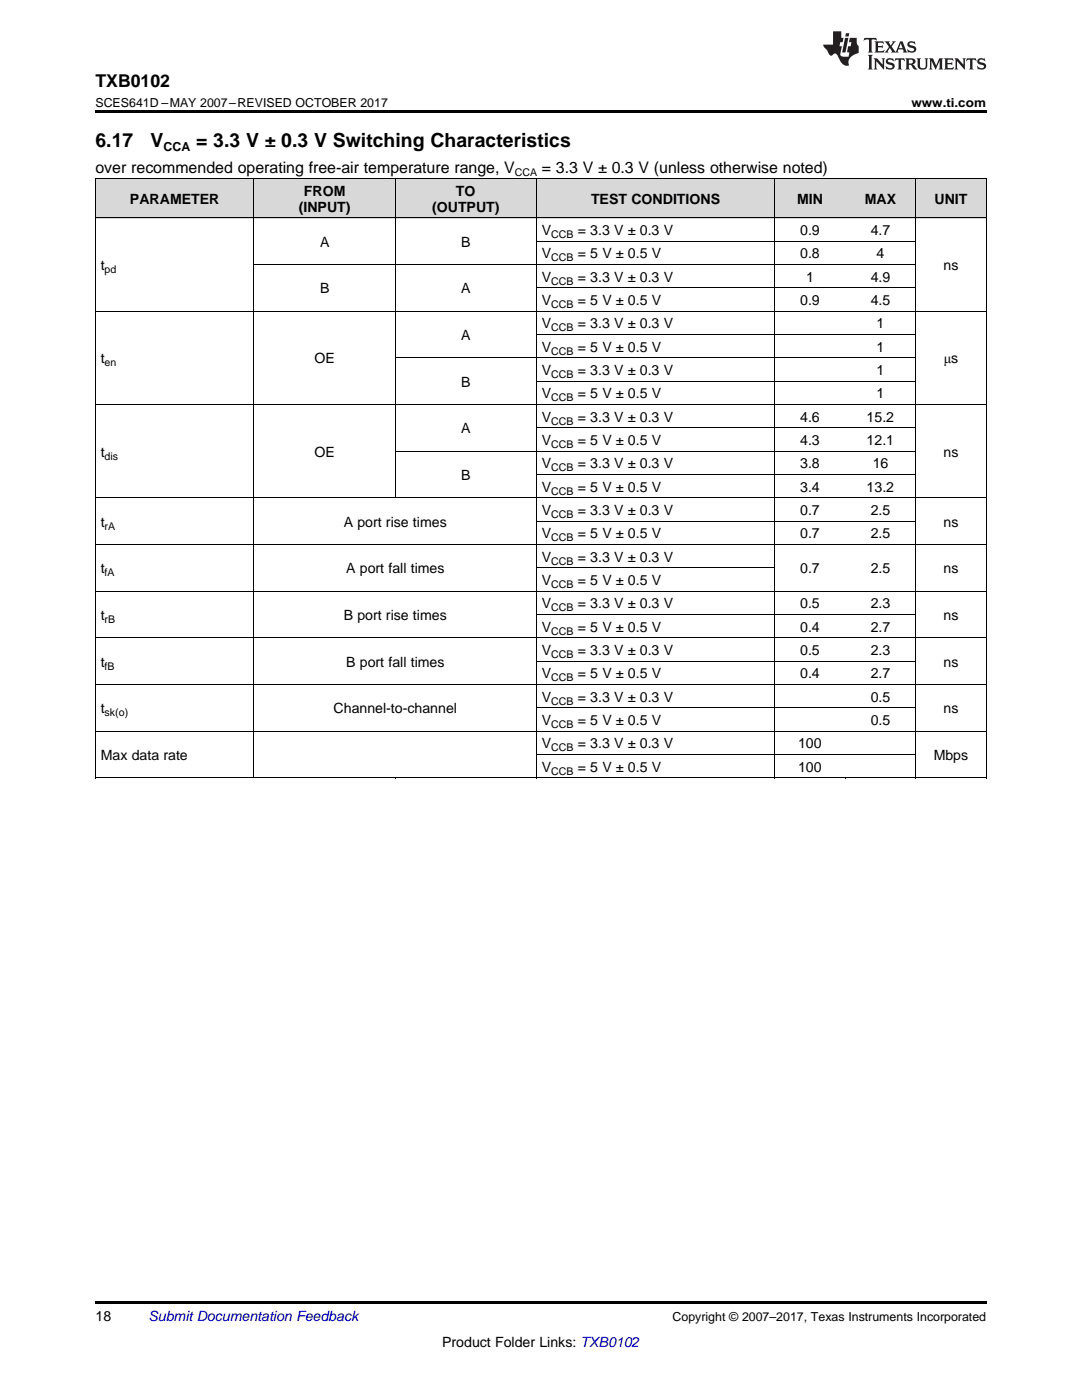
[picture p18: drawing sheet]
<svg xmlns="http://www.w3.org/2000/svg" width="216mm" height="279mm" viewBox="0 0 216 279" stroke-linecap="round" stroke-linejoin="round" font-family="sans-serif">
<defs><g id="words">
<g font-size="3.9">
<text x="19" y="29.3">6.17</text>
<text x="30.1" y="29.3">V</text>
<text x="39.1" y="29.3">= 3.3 V ± 0.3 V Switching Characteristics</text>
</g>
<text font-size="3.5" x="19" y="17.3">TXB0102</text>
<g font-size="3.2">
<text x="19" y="34.4">over recommended operating free-air temperature range, V</text>
<text x="108.1" y="34.4">= 3.3 V ± 0.3 V (unless otherwise noted)</text>
</g>
<g font-size="2.8">
<text x="25.9" y="40.7">PARAMETER</text>
<text x="60.6" y="39.1">FROM</text>
<text x="91" y="39.1">TO</text>
<text x="117.9" y="40.7">TEST CONDITIONS</text>
<text x="159" y="40.7">MIN</text>
<text x="172.5" y="40.7">MAX</text>
<text x="186.5" y="40.7">UNIT</text>
<text x="59.6" y="42.3">(INPUT)</text>
<text x="86.2" y="42.3">(OUTPUT)</text>
<text x="108.1" y="46.9">V</text>
<text x="115.3" y="46.9">= 3.3 V ± 0.3 V</text>
<text x="159.7" y="46.9">0.9</text>
<text x="173.7" y="46.9">4.7</text>
<text x="20.1" y="53.9">t</text>
<text x="63.9" y="49.2">A</text>
<text x="92" y="49.2">B</text>
<text x="108.1" y="51.6">V</text>
<text x="115.3" y="51.6">= 5 V ± 0.5 V</text>
<text x="159.7" y="51.6">0.8</text>
<text x="174.9" y="51.6">4</text>
<text x="188.3" y="53.9">ns</text>
<text x="63.9" y="58.6">B</text>
<text x="92" y="58.6">A</text>
<text x="108.1" y="56.2">V</text>
<text x="115.3" y="56.2">= 3.3 V ± 0.3 V</text>
<text x="160.8" y="56.2">1</text>
<text x="173.7" y="56.2">4.9</text>
<text x="108.1" y="60.9">V</text>
<text x="108.1" y="65.5">V</text>
<text x="115.3" y="60.9">= 5 V ± 0.5 V</text>
<text x="115.3" y="65.5">= 3.3 V ± 0.3 V</text>
<text x="159.7" y="60.9">0.9</text>
<text x="173.7" y="60.9">4.5</text>
<text x="174.9" y="65.5">1</text>
<text x="92" y="67.9">A</text>
<text x="108.1" y="70.2">V</text>
<text x="115.3" y="70.2">= 5 V ± 0.5 V</text>
<text x="174.9" y="70.2">1</text>
<text x="20.1" y="72.5">t</text>
<text x="62.8" y="72.5">OE</text>
<text x="92" y="77.2">B</text>
<text x="108.1" y="74.9">V</text>
<text x="115.3" y="74.9">= 3.3 V ± 0.3 V</text>
<text x="174.9" y="74.9">1</text>
<text x="188.3" y="72.5">μs</text>
<text x="108.1" y="79.5">V</text>
<text x="115.3" y="79.5">= 5 V ± 0.5 V</text>
<text x="174.9" y="79.5">1</text>
<text x="92" y="86.5">A</text>
<text x="108.1" y="84.2">V</text>
<text x="108.1" y="88.8">V</text>
<text x="115.3" y="84.2">= 3.3 V ± 0.3 V</text>
<text x="115.3" y="88.8">= 5 V ± 0.5 V</text>
<text x="159.7" y="84.2">4.6</text>
<text x="159.7" y="88.8">4.3</text>
<text x="172.9" y="84.2">15.2</text>
<text x="172.9" y="88.8">12.1</text>
<text x="20.1" y="91.2">t</text>
<text x="62.8" y="91.2">OE</text>
<text x="92" y="95.8">B</text>
<text x="108.1" y="93.5">V</text>
<text x="115.3" y="93.5">= 3.3 V ± 0.3 V</text>
<text x="159.7" y="93.5">3.8</text>
<text x="174.1" y="93.5">16</text>
<text x="188.3" y="91.2">ns</text>
<text x="108.1" y="98.1">V</text>
<text x="115.3" y="98.1">= 5 V ± 0.5 V</text>
<text x="159.7" y="98.1">3.4</text>
<text x="172.9" y="98.1">13.2</text>
<text x="20.1" y="105.1">t</text>
<text x="68.6" y="105.1">A port rise times</text>
<text x="108.1" y="102.8">V</text>
<text x="108.1" y="107.5">V</text>
<text x="115.3" y="102.8">= 3.3 V ± 0.3 V</text>
<text x="115.3" y="107.5">= 5 V ± 0.5 V</text>
<text x="159.7" y="102.8">0.7</text>
<text x="159.7" y="107.5">0.7</text>
<text x="173.7" y="102.8">2.5</text>
<text x="173.7" y="107.5">2.5</text>
<text x="188.3" y="105.1">ns</text>
<text x="108.1" y="112.1">V</text>
<text x="115.3" y="112.1">= 3.3 V ± 0.3 V</text>
<text x="20.1" y="114.4">t</text>
<text x="69.1" y="114.4">A port fall times</text>
<text x="108.1" y="116.8">V</text>
<text x="115.3" y="116.8">= 5 V ± 0.5 V</text>
<text x="159.7" y="114.4">0.7</text>
<text x="173.7" y="114.4">2.5</text>
<text x="188.3" y="114.4">ns</text>
<text x="20.1" y="123.8">t</text>
<text x="68.6" y="123.8">B port rise times</text>
<text x="108.1" y="121.4">V</text>
<text x="115.3" y="121.4">= 3.3 V ± 0.3 V</text>
<text x="159.7" y="121.4">0.5</text>
<text x="173.7" y="121.4">2.3</text>
<text x="188.3" y="123.8">ns</text>
<text x="108.1" y="126.1">V</text>
<text x="108.1" y="130.7">V</text>
<text x="115.3" y="126.1">= 5 V ± 0.5 V</text>
<text x="115.3" y="130.7">= 3.3 V ± 0.3 V</text>
<text x="159.7" y="126.1">0.4</text>
<text x="159.7" y="130.7">0.5</text>
<text x="173.7" y="126.1">2.7</text>
<text x="173.7" y="130.7">2.3</text>
<text x="20.1" y="133.1">t</text>
<text x="69.1" y="133.1">B port fall times</text>
<text x="108.1" y="135.4">V</text>
<text x="115.3" y="135.4">= 5 V ± 0.5 V</text>
<text x="159.7" y="135.4">0.4</text>
<text x="173.7" y="135.4">2.7</text>
<text x="188.3" y="133.1">ns</text>
<text x="20.1" y="142.4">t</text>
<text x="66.6" y="142.4">Channel-to-channel</text>
<text x="108.1" y="140.1">V</text>
<text x="115.3" y="140.1">= 3.3 V ± 0.3 V</text>
<text x="173.7" y="140.1">0.5</text>
<text x="188.3" y="142.4">ns</text>
<text x="108.1" y="144.7">V</text>
<text x="108.1" y="149.4">V</text>
<text x="115.3" y="144.7">= 5 V ± 0.5 V</text>
<text x="115.3" y="149.4">= 3.3 V ± 0.3 V</text>
<text x="159.2" y="149.4">100</text>
<text x="173.7" y="144.7">0.5</text>
<text x="20.1" y="151.7">Max data rate</text>
<text x="108.1" y="154">V</text>
<text x="115.3" y="154">= 5 V ± 0.5 V</text>
<text x="159.2" y="154">100</text>
<text x="186.3" y="151.7">Mbps</text>
<text x="19" y="263.6">18</text>
<text x="88.2" y="268.9">Product Folder Links: TXB0102</text>
</g>
<text font-size="2.8" fill="#0000c8" x="29.6" y="263.6">Submit Documentation Feedback</text>
<g font-size="2.5">
<text x="19" y="21.4">SCES641D –MAY 2007–REVISED OCTOBER 2017</text>
<text x="181.9" y="21.4">www.ti.com</text>
<text x="32.6" y="30.1">CCA</text>
<text x="134.2" y="263.6">Copyright © 2007–2017, Texas Instruments Incorporated</text>
</g>
<g font-size="2.1">
<text x="102.7" y="35.1">CCA</text>
<text x="110" y="47.5">CCB</text>
<text x="110" y="52.1">CCB</text>
<text x="20.9" y="54.5">pd</text>
<text x="110" y="56.8">CCB</text>
<text x="110" y="61.5">CCB</text>
<text x="110" y="66.1">CCB</text>
<text x="110" y="70.8">CCB</text>
<text x="20.9" y="73.1">en</text>
<text x="110" y="75.4">CCB</text>
<text x="110" y="80.1">CCB</text>
<text x="110" y="84.7">CCB</text>
<text x="110" y="89.4">CCB</text>
<text x="20.9" y="91.7">dis</text>
<text x="110" y="94.1">CCB</text>
<text x="110" y="98.7">CCB</text>
<text x="20.9" y="105.7">rA</text>
<text x="110" y="103.4">CCB</text>
<text x="110" y="108">CCB</text>
<text x="110" y="112.7">CCB</text>
<text x="20.9" y="115">fA</text>
<text x="110" y="117.3">CCB</text>
<text x="20.9" y="124.3">rB</text>
<text x="110" y="122">CCB</text>
<text x="110" y="126.6">CCB</text>
<text x="110" y="131.3">CCB</text>
<text x="20.9" y="133.6">fB</text>
<text x="110" y="136">CCB</text>
<text x="20.9" y="142.9">sk(o)</text>
<text x="110" y="140.6">CCB</text>
<text x="110" y="145.3">CCB</text>
<text x="110" y="149.9">CCB</text>
<text x="110" y="154.6">CCB</text>
</g>
</g></defs>
<g fill="#d8d8d8">
<path d="M19 35.7h31.7v7.8h-31.7z"/>
<path d="M50.7 35.7h28.2v7.8h-28.2z"/>
<path d="M78.9 35.7h28.2v7.8h-28.2z"/>
<path d="M107.1 35.7h47.5v7.8h-47.5z"/>
<path d="M154.6 35.7h14.1v7.8h-14.1z"/>
<path d="M168.7 35.7h14v7.8h-14z"/>
<path d="M182.7 35.7h14.1v7.8h-14.1z"/>
</g>
<path d="M19 22h177.8v.5h-177.8zM19 155.3h.2zM78.8 155.3h.1zM107 155.3h.1zM154.5 155.3h.1zM168.6 155.3h.1zM182.6 155.3h.1zM196.7 155.3h.1zM19 259.7h177.8v.5h-177.8z" fill="#000"/>
<g fill="none" stroke="#000" stroke-width=".2">
<path d="M19 35.6h177.8M19.1 35.7v119.6M50.7 35.7v119.6M78.8 35.7v63.7M107 35.7v119.6M154.5 35.7v119.6M182.7 35.7v119.6M196.8 35.7v119.6M19 43.5h177.8M50.7 52.8h132M107.1 57.4h75.6M107.1 48.1h75.6"/>
<path d="M19 62.1h177.8M78.9 71.4h103.8M107.1 76.1h75.6M107.1 66.8h75.6M19 99.4h177.8M19 80.7h177.8M78.9 90h103.8M107.1 94.7h75.6M107.1 85.4h75.6M19 118h177.8M19 108.7h177.8M107.1 113.3h47.5"/>
<path d="M107.1 104h75.6M19 136.6h177.8M19 127.3h177.8M107.1 132h75.6M107.1 122.6h75.6M19 155.2h177.8M19 145.9h177.8M107.1 150.6h75.6M107.1 141.3h75.6"/>
</g>
<g fill="#231f20">
<path d="M172.5 7.6l-.1 .5 .4-.2h.6v.1v2.1l-.2 .4h.9l-.2-.4v-2.1l.1-.1h.5l.5 .2-.2-.5zM174.5 8.3l.2 .3v1.5l-.2 .4h1.8l.2-.6a1.04 1.04 0 0 1-1.3 .2v-.7h.6l.3 .2v-.6l-.3 .2h-.6v-.6l.8-.1 .4 .3-.2-.5zM176.5 8.3l.9 1.1-.9 1.1h.8l-.2-.2 .4-.7 .5 .7-.2 .2h1.5l-.2-.2 .2-.4h.9l.1 .4-.2 .2h1l-.3-.3-.7-1.9h-.5l-.9 2-.8-1 .9-1h-.8l.1 .3-.4 .5-.3-.6 .1-.2zM179.7 8.6l.4 1h-.7zM181.3 8.4a.63 .63 0 0 0-.2 .7 .63 .63 0 0 0 .6 .4l.6 .2 .1 .2a.75 .75 0 0 1-.7 .4 .75 .75 0 0 1-.6-.5l.1 .7 .1-.1a1.11 1.11 0 0 0 1.5-.6 1.13 1.13 0 0 0-1.2-.8l-.1-.4a1.04 1.04 0 0 1 1.2 .2l-.2-.5-.2 .1-.4-.2zM173.2 10.9l.2 .4v2.2l-.2 .4h1l-.3-.4v-2.2l.3-.4zM174.3 11.6l.3 .4v1.5l-.3 .4h.8l-.2-.4v-1.3l1.5 1.7v-1.9l.2-.4h-.7l.2 .4v.9l-1.1-1.3zM177 11.8a.62 .62 0 0 0-.2 .7 .62 .62 0 0 0 .6 .4l.6 .1 .1 .3a.76 .76 0 0 1-.7 .3 .76 .76 0 0 1-.7-.4l.2 .7 .1-.1a1.11 1.11 0 0 0 1.5-.6 1.13 1.13 0 0 0-1.2-.8l-.1-.4a1.04 1.04 0 0 1 1.2 .2l-.2-.6-.2 .1-.5-.1zM178.7 11.6l-.2 .6a.61 .61 0 0 1 .8-.3v1.6l-.2 .4h.9l-.2-.4v-1.6a.63 .63 0 0 1 .7 .3l-.1-.6zM180.6 11.6l.3 .4v1.5l-.3 .4h1l-.2-.2-.1-.8 .6 .2a.76 .76 0 0 0 1.2 .7l-1-1a.58 .58 0 0 0 .6-.5 .58 .58 0 0 0-.5-.6zM181.4 11.9h.1a.45 .45 0 0 1 .5 .1 .45 .45 0 0 1 .1 .5l-.8 .2zM182.9 11.6l.2 .2a2.17 2.17 0 0 0 .3 1.9 .99 .99 0 0 0 1.6-.6v-1.1l.2-.4h-.7l.2 .2a1.92 1.92 0 0 1-.2 1.8 .6 .6 0 0 1-.9-.5v-1.1l.2-.4zM185.4 11.6l.2 .4v1.5l-.2 .4h.7l-.2-.4v-1.4l.8 1.8 .8-1.8v1.4l-.2 .4h.9l-.2-.4v-1.5l.2-.4h-.8l-.6 1.5-.6-1.5zM188.4 11.6l.2 .4v1.5l-.2 .4h1.8l.1-.6a1.04 1.04 0 0 1-1.2 .1v-.6h.5l.4 .2v-.6l-.4 .2h-.5v-.7h.8l.3 .3-.1-.6zM190.5 11.6l.2 .4v1.5l-.2 .4h.7l-.2-.4v-1.3l1.5 1.7v-1.9l.2-.4h-.7l.2 .4v.9l-1.1-1.3zM192.9 11.6l-.1 .6a.61 .61 0 0 1 .7-.3l.1 1.6-.3 .4h1l-.3-.4 .1-1.6a.63 .63 0 0 1 .7 .3l-.1-.6zM195.2 11.8a.62 .62 0 0 0-.2 .7 .62 .62 0 0 0 .6 .4l.6 .1 .1 .3a.76 .76 0 0 1-.7 .3 .76 .76 0 0 1-.6-.4l.1 .7 .1-.1a1.11 1.11 0 0 0 1.6-.6 1.13 1.13 0 0 0-1.3-.8l-.1-.4a1.04 1.04 0 0 1 1.2 .2l-.1-.6-.2 .1-.5-.1z"/>
<path d="M166.2 6.3v2.6h-1.9v.4l.8 .9a.91 .91 0 0 0 1 .8 .56 .56 0 0 1 .5-.3 .56 .56 0 0 1 .5 .3l.4 .8a1.53 1.53 0 0 0 1.9 1.2 1.54 1.54 0 0 1 1-2.1l.9-.3v-1.4a1.52 1.52 0 0 1-.4-1.6h-1.3l-.2 .8h.5l-.2 .8h-.5l-.1 1v.2l.4 .1-.2 .8a1.93 1.93 0 0 1-1.6-.3l.3-1.8h-.5l.2-.8h.4l.2-.8h-.4v-1.3zM168.6 7.6l-.6 2.9h.7l.6-2.9zM168.8 6.6l-.1 .7h.6l.2-.7z"/>
</g>
<use href="#words"/>
</svg>
